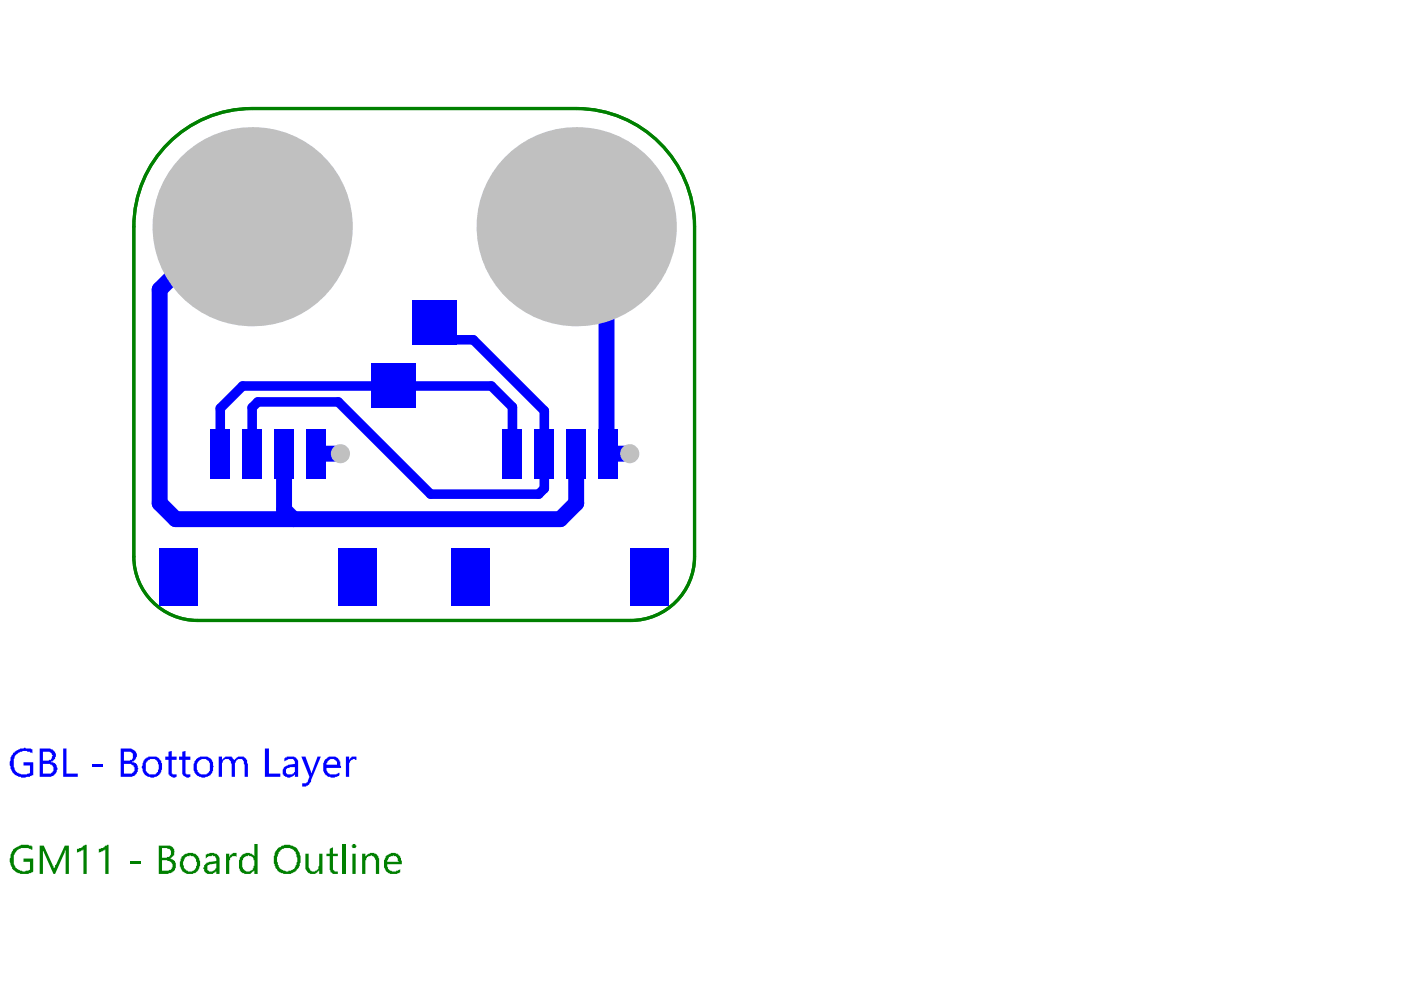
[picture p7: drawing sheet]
<svg xmlns="http://www.w3.org/2000/svg" width="297mm" height="210mm" viewBox="0 0 297 210" stroke-linecap="round" stroke-linejoin="round" font-family="sans-serif">
<path d="M53.5 23h68.7M28.4 48.1v69.9M147.3 48.1v69.9M41.9 131.6h91.8" fill="none" stroke="#008000" stroke-width=".68"/>
<g fill="#008000">
<path d="M2.7 180.1l.7-.5a3.7 3.7 0 0 1 3.5-.1v.6h-.2a3.6 3.6 0 0 0-2.7-.1v.1l-.4 .2a2.93 2.93 0 0 0-.5 3.1l.2 .4a2.28 2.28 0 0 0 2.9 .6h.2v-1.7h-1.4v-.7h2v2.8l-.1 .2a4 4 0 0 1-3.6-.2l-.7-.5v-.4l-.4-.7a1.8 1.8 0 0 1 0-1.5v-.5z"/>
<path d="M8.4 179.3h.9l2.2 4.8v-.2h.2v-.5h.2l1.8-4.1h.9v6h-.7v-5.3v.3h-.2v.4l-2 4.6h-.4l-2-4.8h-.2v-.5v5.3h-.7z"/>
<path d="M16.3 180l.9-.2 .3-.2 .2-.3 .7-.2v6.2h-.7v-5.3l-.2 .3h-.3v.2h-.4v.2h-.3l-.2 .1z"/>
<path d="M21 180l.8-.2 .4-.2 .1-.3 .7-.2v6.2h-.7v-5.3l-.1 .3h-.4v.2h-.3v.2h-.4l-.1 .1z"/>
<path d="M27.7 182.6h2.2v.5h-2.2z"/>
<path d="M47.9 181h.7v.9l.2-.6 .3-.1v-.2l.4-.2h.7v.9l-.2-.2a.87 .87 0 0 0-1.2 .7v.2h-.2v2.9h-.7z"/>
<path d="M64.8 181h.6v2.6a1.17 1.17 0 0 0 .9 1.2h.5v-.2h.4v-.2l.3-.1v-.5l.2-.2v-2.6h.7v4.3h-.7v-.7h-.2a1.39 1.39 0 0 1-2.4 0h-.2l-.1-.3z"/>
<path d="M69.9 180l.7-.4v1.4h1v.5h-1v2.9l.3 .2v.2h.7v-.2v.7h-.1a1.22 1.22 0 0 1-1.4-.5l-.2-.4v-2.9h-.7v-.5h.7z"/>
<path d="M72.7 178.9h.6v6.4h-.6z"/>
<path d="M76.8 181h.7v.7v-.2l.5-.3a1.5 1.5 0 0 1 1.6-.1 1.5 1.5 0 0 1 .8 1.5v2.7h-.7v-2.9l-.3-.7h-.2v-.2h-.4v-.2l-1 .4-.2 .7h-.1v2.9h-.7z"/>
<path d="M34.4 179.8v2.1h1v-.2h.3a1.05 1.05 0 0 0 .2-1.7h-.2a1.55 1.55 0 0 0-1.3-.2zM34.4 182.4v2.2h1a1.12 1.12 0 0 0 1-.5 1.12 1.12 0 0 0 0-1.2l-1-.5zM33.7 179.3h1.7a1.09 1.09 0 0 1 1.4 .7h.1v.5l.2 .2h-.2v.6l-.3 .2-.2 .4-.5 .1h.2a1.57 1.57 0 0 1 1.2 2.1h-.2a.52 .52 0 0 1-.5 .7v.2l-.9 .1v.2h-2z"/>
<path d="M39.2 181.9v.3h-.2v.2a1.46 1.46 0 0 0 0 1.4v.1a1.54 1.54 0 0 0 2.1 .7l.3-.5h.2v-.5h.1v-.9h-.1l-.2-.8-.3-.2v-.2h-.6l-.1-.2h-.2v.2h-.5zM38.5 181.7a2.86 2.86 0 0 1 2.4-.9 2.39 2.39 0 0 1 1.4 3.1 2.02 2.02 0 0 1-3 1.2l-.3-.1a1.34 1.34 0 0 1-.7-1.2h-.2v-1.1l.2-.1v-.6h.2z"/>
<path d="M44 183.6v.3a.65 .65 0 0 0 .7 .9h.1a1.12 1.12 0 0 0 1.1-1.2v-.5l-1.4 .1zM43.6 181.2h.2a1.83 1.83 0 0 1 2.7 .7v3.4h-.6v-.7a1.64 1.64 0 0 1-2.4 .4l-.2-.4a1.31 1.31 0 0 1 .7-1.7l.3-.2 1.6-.1v-.6l-.2-.3-.2-.2h-.3v-.2l-.4 .2h-.7v.2l-.5 .3z"/>
<path d="M51.2 181.3l.3-.1a1.7 1.7 0 0 1 2.4 .3v-2.6h.7v6.4h-.7v-.9a1.71 1.71 0 0 1-2.4 .7 .89 .89 0 0 1-.7-.8l-.1-.2a4 4 0 0 1 .5-2.8zM51.5 182v.2a1.74 1.74 0 0 0 .9 2.6h.5l.7-.4 .2-.8h.1v-1.2h-.1l-.2-.7-.9-.4h-.1v.2h-.6v.2z"/>
<path d="M59.1 180.7v.3a2.57 2.57 0 0 0 0 2.6l.3 .7 1.2 .5h.5v-.2h.6l.8-.5v-.3h.2l.2-.7a1.8 1.8 0 0 0 0-1.6l-.2-.7a2.09 2.09 0 0 0-3.3-.5l-.1 .4zM58.7 180l.6-.4a2.92 2.92 0 0 1 3.7 .4l.2 .3a3.7 3.7 0 0 1 0 3.8l-.2 .2a2.69 2.69 0 0 1-3.6 .7l-.7-.6v-.1a1.12 1.12 0 0 1-.5-1.1l-.1-.1v-1.6l.1-.2v-.5z"/>
<path d="M74.5 179.3h.2v-.2a.43 .43 0 0 1 .7 0v.2h.2l-.2 .5h-.7v-.3h-.2zM74.7 181h.7v4.3h-.7z"/>
<path d="M82.4 181.7v.3h-.1l-.2 .7h2.4v-.1h-.2a1.12 1.12 0 0 0-.5-1.1h-.3v-.2h-.2v.2zM81.8 181.5l.6-.3a1.58 1.58 0 0 1 1.8-.2l.3 .2 .2 .3h.2v.4h.1l.2 1.3h-3.1v.2a1.12 1.12 0 0 0 .5 1v.2h.4a1.12 1.12 0 0 0 1.2 0l.7-.3v.7h-.2v.1h-.4a1.98 1.98 0 0 1-2.9-1.9 1.58 1.58 0 0 1 .4-1.3z"/>
</g>
<path d="M35.7 30.3a25 25 0 0 1 17.8-7.3h68.7a25.1 25.1 0 0 1 25.1 25.1v69.9a13.5 13.5 0 0 1-13.6 13.6h-91.8a13.5 13.5 0 0 1-13.5-13.6v-69.9a25 25 0 0 1 7.3-17.8zM28.4 118a13.5 13.5 0 0 0 13.5 13.6" fill="none" stroke="#008000" stroke-width=".68"/>
<g fill="#00f">
<path d="M2.7 159.7l.9-.7 .7-.3h.7l.2-.2 1.7 .4v.8l-.4-.1a2.44 2.44 0 0 0-2.7 .1l-.4 .2a4 4 0 0 0-.1 3.6l.3 .2v.1l.7 .2a2.24 2.24 0 0 0 1.7 0l.4-.2v-1.5h-1.4v-.7h2v2.8l-.6 .1v.2h-.7a1.39 1.39 0 0 1-1.4 0 2.39 2.39 0 0 1-2.1-2.2l-.1-.2v-.9l.1-.1a1.22 1.22 0 0 1 .5-1.4z"/>
<path d="M13.4 158.7h.7v5.3h2.4v.7h-3.1z"/>
<path d="M19.6 162.1h2.2v.5h-2.2z"/>
<path d="M35.7 159.4l.7-.2v1.2h1v.7h-1v2.7a.77 .77 0 0 0 1 .4v.5l-.3 .2h-.5v-.2a.94 .94 0 0 1-.9-1.2v-2.4h-.7v-.7h.7z"/>
<path d="M38.6 159.4l.7-.2v1.2h1.1v.7h-1.1v2.7a.77 .77 0 0 0 1.1 .4v.5l-.4 .2h-.5v-.2a.94 .94 0 0 1-.9-1.2v-2.4h-.6v-.7h.6z"/>
<path d="M46.4 160.4h.7v.7l.3-.3a1.28 1.28 0 0 1 1.4-.4h.3l.5 .9a1.53 1.53 0 0 1 2.6-.4v.2h.2v.7l.2 .2v2.7h-.7v-2.6l-.2-.1a1.12 1.12 0 0 0-.5-1.1 1.16 1.16 0 0 0-1.4 1.1v2.7h-.7v-2.7l-.1-.2a.82 .82 0 0 0-.5-.8 .82 .82 0 0 0-.9 .1 1.18 1.18 0 0 0-.5 1.2v2.4h-.7z"/>
<path d="M56.2 158.7h.8v5.3h2.4v.7h-3.2z"/>
<path d="M63.9 160.4h.9l1.2 3.3v.3l1.3-3.6h.7l-2 5a.54 .54 0 0 1-.4 .7l-.3 .5h-.4v.2h-.8v-.7a.93 .93 0 0 0 1.2-.5l.3-.9z"/>
<path d="M73.3 160.4h.7v.9l.2-.5h.2a.77 .77 0 0 1 1-.4h.2v.7h-.4v-.2a1.21 1.21 0 0 0-1.2 1.6v2.2h-.7z"/>
<path d="M9.1 159.4v1.9a1.55 1.55 0 0 0 1.4-.2h.3l.2-.3v-.4l.2-.2-.2-.3a1.12 1.12 0 0 0-1-.5zM9.1 162v2h1.4a.94 .94 0 0 0 .8-1.2l-.1-.5h-.2v-.2h-.4v-.1zM8.4 158.7h1.9a1.12 1.12 0 0 1 1 .5 1.12 1.12 0 0 1 0 1.9l-.1 .3h-.4v.2h.5v.2h.4l.2 .3a1.6 1.6 0 0 1-.6 2.3v.1h-.3l-.2 .2h-2.4z"/>
<path d="M26.3 159.4v1.9a1.55 1.55 0 0 0 1.4-.2h.1a.94 .94 0 0 0 .4-1.1 .94 .94 0 0 0-1.1-.6zM26.3 162v2h1.4a.94 .94 0 0 0 .8-1.2v-.2h-.2v-.3l-.5-.2v-.1zM25.6 158.7h2.2l.2 .2a1.27 1.27 0 0 1 .7 2l-.4 .5h-.3v.2l.9 .2v.2h.1v.3h.2v.5l.2 .2-.2 .2v.5h-.2v.3h-.1v.2h-.2a1.18 1.18 0 0 1-1.2 .5h-1.9z"/>
<path d="M31.1 161.4l-.2 .4v.7a1.43 1.43 0 0 0 .4 1.4 1.43 1.43 0 0 0 1.5 .3l.7-.5v-.5h.2v-1.1l-.2-.1a1.15 1.15 0 0 0-.7-1.1 1.15 1.15 0 0 0-1.2 .2zM30.4 161.3h.2l.1-.4a2.39 2.39 0 0 1 2.6-.3l.7 .5a2.9 2.9 0 0 1-.3 3.3l-.7 .3a1.46 1.46 0 0 1-1.4 0h-.3v-.2l-.7-.3-.4-.7v-.5a.43 .43 0 0 1 0-.7z"/>
<path d="M41.9 161.6v.2a1.71 1.71 0 0 0 .7 2.4h.2a1.43 1.43 0 0 0 1.4-.4 1.43 1.43 0 0 0 .3-1.5v-.2a.92 .92 0 0 0-.7-1 1.39 1.39 0 0 0-1.9 .5zM41.6 160.9a2.81 2.81 0 0 1 2.7-.3l.5 .3 .4 .9a3.3 3.3 0 0 1-.5 2.6h-.2a2.12 2.12 0 0 1-2.7 0 2.12 2.12 0 0 1-.6-2.6 .54 .54 0 0 1 .4-.7z"/>
<path d="M60.6 163.2a.85 .85 0 0 0 .3 .9 .85 .85 0 0 0 .9 .1 .92 .92 0 0 0 .7-1v-.6h-1l-.2 .2h-.3zM60.3 160.8h.2v-.2h.3v-.2h.7a1.22 1.22 0 0 1 1.4 .5h.1l.2 .4v3.4h-.7v-.7l-.5 .7h-.3l-.2 .2h-.5l-.2-.2a.94 .94 0 0 1-.9-1.2 1.12 1.12 0 0 1 1.1-1.2l.1-.2 1.4-.1a1.12 1.12 0 0 0-.5-1.1 1.59 1.59 0 0 0-1.4 .4l-.3 .1z"/>
<path d="M69.4 161.4l-.2 .7h2.3v-.5a1.05 1.05 0 0 0-.9-.7 1.05 1.05 0 0 0-1 .5zM68.7 161.3l.5-.4a1.04 1.04 0 0 1 1.4-.5 1.46 1.46 0 0 1 1.5 1.6l.2 .8h-3.1a1.29 1.29 0 0 0 1.7 1.4h.4l.7-.4v.6l-.5 .3h-.4a1.12 1.12 0 0 1-1.2 0h-.2a1.94 1.94 0 0 1-1.2-2.4z"/>
</g>
<path d="M53.5 48.1h-6.3l-13.3 13.3v45.3l3.3 3.4h81.6l3.4-3.4v-10.5M122.2 48.1l6.4 6.4v41.4l.3 .3h4.6M60.2 96.2v11.9l2 2M67 96.2h5.2" fill="none" stroke="#00f" stroke-width="3.4"/>
<path d="M92.1 68.3l3.7 3.7h4.5l15.1 15.1v16.5l-1.2 1.2h-22.9l-19.6-19.6h-17l-1.2 1.2v9.8M46.7 96.2v-9.6l4.7-4.8h52.8l4.4 4.5v9.9" fill="none" stroke="#00f" stroke-width="2"/>
<g fill="#c0c0c0">
<circle cx="133.5" cy="96.2" r="2.03"/>
<circle cx="72.2" cy="96.2" r="2.03"/>
<circle cx="122.2" cy="48.1" r="21.1"/>
<circle cx="53.5" cy="48.1" r="21.1"/>
</g>
<g fill="#00f">
<path d="M78.8 77.1h9.5v9.5h-9.5z" fill-rule="evenodd"/>
<path d="M87.4 63.6h9.4v9.5h-9.4z" fill-rule="evenodd"/>
<path d="M106.6 91h4.1v10.4h-4.1z" fill-rule="evenodd"/>
<path d="M113.4 91h4v10.4h-4z" fill-rule="evenodd"/>
<path d="M120.1 91h4.1v10.4h-4.1z" fill-rule="evenodd"/>
<path d="M126.9 91h4.1v10.4h-4.1z" fill-rule="evenodd"/>
<path d="M95.8 116.3h8.1v12.1h-8.1z" fill-rule="evenodd"/>
<path d="M133.7 116.3h8.1v12.1h-8.1z" fill-rule="evenodd"/>
<path d="M44.7 91h4v10.4h-4z" fill-rule="evenodd"/>
<path d="M51.4 91h4.1v10.4h-4.1z" fill-rule="evenodd"/>
<path d="M58.2 91h4.1v10.4h-4.1z" fill-rule="evenodd"/>
<path d="M65 91h4v10.4h-4z" fill-rule="evenodd"/>
<path d="M33.9 116.3h8.1v12.1h-8.1z" fill-rule="evenodd"/>
<path d="M71.7 116.3h8.1v12.1h-8.1z" fill-rule="evenodd"/>
</g>
</svg>
